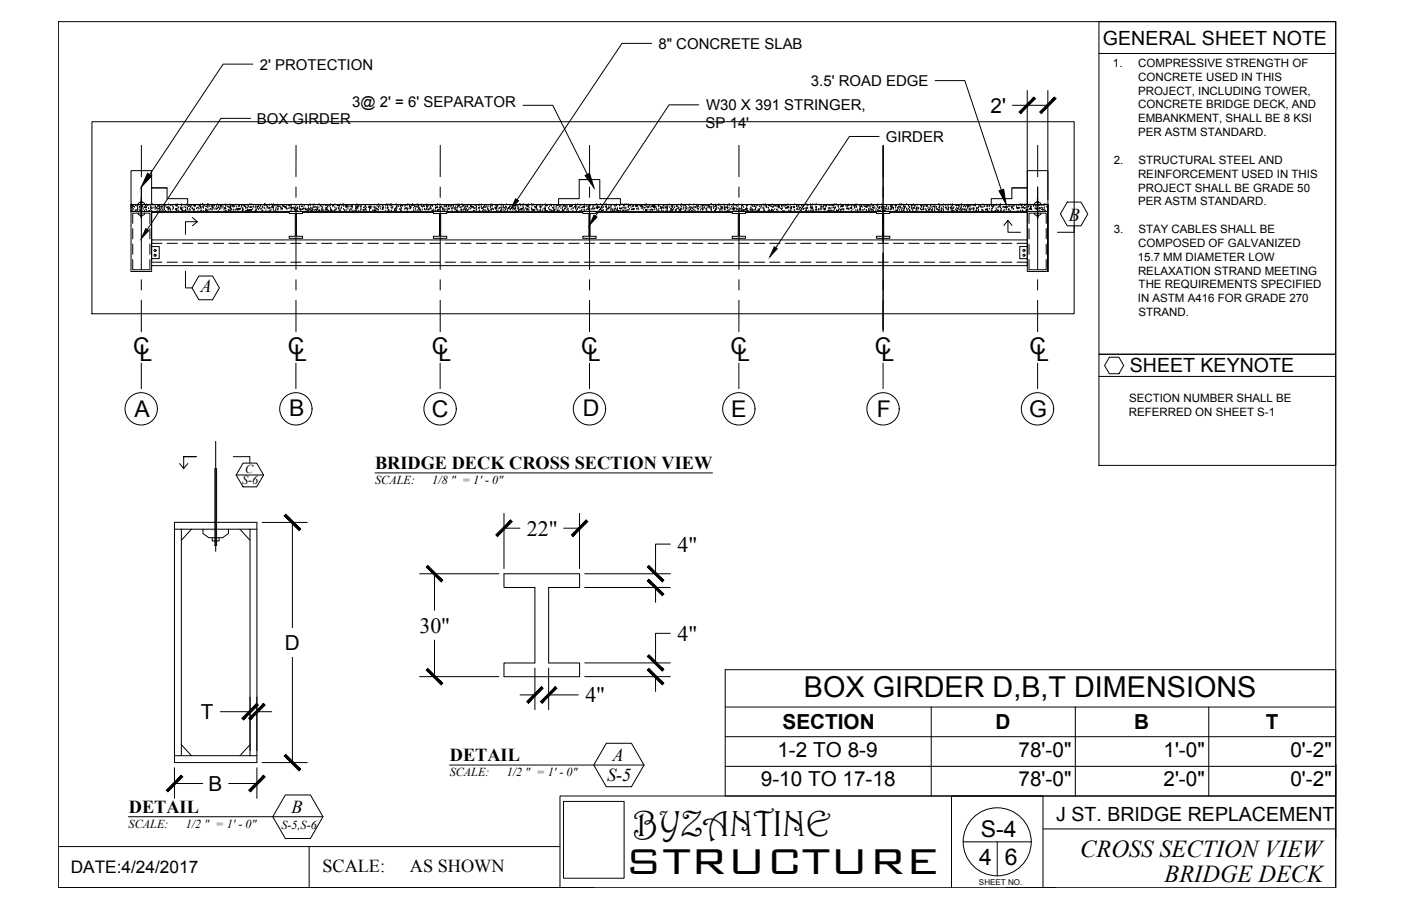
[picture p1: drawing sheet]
<svg xmlns="http://www.w3.org/2000/svg" width="432mm" height="279mm" viewBox="0 0 432 279" stroke-linecap="round" stroke-linejoin="round" font-family="sans-serif">
<defs><g id="words">
<text font-size="14.8" x="192.7" y="269.5">STRUCTURE</text>
<text font-size="11.1" x="195.3" y="257.7">BYZANTINE</text>
<text font-size="8.9" x="247.8" y="214.9">BOX GIRDER D,B,T DIMENSIONS</text>
<g font-size="7.5">
<text x="332.9" y="264.4">CROSS SECTION VIEW</text>
<text x="358.9" y="272.1">BRIDGE DECK</text>
</g>
<g font-size="7.1">
<text x="41" y="109.2">C</text>
<text x="43" y="111.2">L</text>
<text x="88.7" y="109.2">C</text>
<text x="90.7" y="111.2">L</text>
<text x="133.1" y="109.2">C</text>
<text x="135.2" y="111.2">L</text>
<text x="179.1" y="109.2">C</text>
<text x="181.2" y="111.2">L</text>
<text x="225.2" y="109.2">C</text>
<text x="227.2" y="111.2">L</text>
<text x="269.6" y="109.2">C</text>
<text x="271.7" y="111.2">L</text>
<text x="317.3" y="109.2">C</text>
<text x="319.3" y="111.2">L</text>
<text x="41.4" y="128.5">A</text>
<text x="89.1" y="128.4">B</text>
<text x="133.1" y="128.6">C</text>
<text x="179.6" y="128.3">D</text>
<text x="225.3" y="128.6">E</text>
<text x="270.3" y="128.5">F</text>
<text x="317.2" y="128.6">G</text>
<text x="302.3" y="258">S-4</text>
<text x="301.8" y="266.6">4</text>
<text x="309.7" y="266.6">6</text>
</g>
<g font-size="6.8">
<text x="162.4" y="165.2">22&quot;</text>
<text x="208.8" y="170.1">4&quot;</text>
<text x="129.3" y="195.1">30&quot;</text>
<text x="208.8" y="197.6">4&quot;</text>
<text x="180.4" y="216.6">4&quot;</text>
</g>
<g font-size="6.4">
<text x="305.3" y="34.8">2'</text>
<text x="87.7" y="200.4">D</text>
<text x="61.9" y="221.8">T</text>
<text x="241.2" y="224.9">SECTION</text>
<text x="306.8" y="224.9">D</text>
<text x="349.6" y="224.9">B</text>
<text x="390.2" y="224.9">T</text>
<text x="239.6" y="233.4">1-2 TO 8-9</text>
<text x="313.9" y="233.3">78'-0&quot;</text>
<text x="358.6" y="233.3">1'-0&quot;</text>
<text x="397.7" y="233.3">0'-2&quot;</text>
<text x="64.3" y="243.9">B</text>
<text x="234.5" y="242.5">9-10 TO 17-18</text>
<text x="313.9" y="242.5">78'-0&quot;</text>
<text x="358.6" y="242.5">2'-0&quot;</text>
<text x="397.7" y="242.5">0'-2&quot;</text>
</g>
<g font-size="6">
<text x="340" y="14">GENERAL SHEET NOTE</text>
<text x="348.2" y="114.8">SHEET KEYNOTE</text>
<text x="325.5" y="253.3">J ST. BRIDGE REPLACEMENT</text>
</g>
<g font-size="5.6">
<text x="329.4" y="68.1">B</text>
<text x="61.8" y="90">A</text>
<text x="115.6" y="144.6">BRIDGE DECK CROSS SECTION VIEW</text>
<text x="138.6" y="234.7">DETAIL</text>
<text x="188.8" y="234.6">A</text>
<text x="187.1" y="241">S-5</text>
<text x="39.7" y="250.7">DETAIL</text>
<text x="89.9" y="250.6">B</text>
<text x="99.3" y="268.9">SCALE:</text>
<text x="126.3" y="268.9">AS SHOWN</text>
</g>
<text font-size="5.3" x="21.8" y="269.4">DATE:4/24/2017</text>
<g font-size="4.6">
<text x="202.9" y="15.1">8&quot; CONCRETE SLAB</text>
<text x="80.1" y="21.4">2' PROTECTION</text>
<text x="249.9" y="26.5">3.5' ROAD EDGE</text>
<text x="108.6" y="33.1">3@ 2' = 6' SEPARATOR</text>
<text x="217.6" y="34">W30 X 391 STRINGER,</text>
<text x="79.2" y="38.2">BOX GIRDER</text>
<text x="217.5" y="39.6">SP 14'</text>
<text x="273" y="43.8">GIRDER</text>
</g>
<g font-size="3.8">
<text x="74.6" y="149.3">S-6</text>
<text x="75.5" y="145.8">C</text>
<text x="115.6" y="149.4">SCALE:</text>
<text x="133.2" y="149.4">1/8 &quot; = 1' - 0&quot;</text>
<text x="138.6" y="239.4">SCALE:</text>
<text x="156.2" y="239.4">1/2 &quot; = 1' - 0&quot;</text>
<text x="39.6" y="255.4">SCALE:</text>
<text x="57.2" y="255.4">1/2 &quot; = 1' - 0&quot;</text>
<text x="86.7" y="255.5">S-5,S-6</text>
</g>
<g font-size="3.5">
<text x="343" y="20.6">1.</text>
<text x="350.8" y="20.6">COMPRESSIVE STRENGTH OF</text>
<text x="350.7" y="29.2">PROJECT, INCLUDING TOWER,</text>
<text x="350.8" y="24.9">CONCRETE USED IN THIS</text>
<text x="350.8" y="33.4">CONCRETE BRIDGE DECK, AND</text>
<text x="350.7" y="37.7">EMBANKMENT, SHALL BE 8 KSI</text>
<text x="350.7" y="42">PER ASTM STANDARD.</text>
<text x="343.3" y="50.5">2.</text>
<text x="350.9" y="50.5">STRUCTURAL STEEL AND</text>
<text x="350.7" y="54.8">REINFORCEMENT USED IN THIS</text>
<text x="350.7" y="59.1">PROJECT SHALL BE GRADE 50</text>
<text x="350.7" y="63.3">PER ASTM STANDARD.</text>
<text x="343.3" y="71.8">3.</text>
<text x="350.9" y="71.8">STAY CABLES SHALL BE</text>
<text x="350.8" y="76.1">COMPOSED OF GALVANIZED</text>
<text x="350.6" y="80.4">15.7 MM DIAMETER LOW</text>
<text x="350.7" y="84.7">RELAXATION STRAND MEETING</text>
<text x="350.9" y="88.9">THE REQUIREMENTS SPECIFIED</text>
<text x="350.7" y="93.2">IN ASTM A416 FOR GRADE 270</text>
<text x="350.9" y="97.5">STRAND.</text>
<text x="348" y="124">SECTION NUMBER SHALL BE</text>
<text x="347.9" y="128.2">REFERRED ON SHEET S-1</text>
</g>
<text font-size="2.5" x="301.7" y="272.8">SHEET NO.</text>
</g></defs>
<!-- layer: 0 -->
<g fill="none" stroke="#000" stroke-width=".31">
<path d="M18 6.7h393.7v267.1h-393.7zM200.8 13.4h-9.1l-32.3 48.2M338.7 6.7h73v102.5h-73zM338.7 16.5h73M28.3 37.5h302.8v59.3h-302.8zM77.2 36.5h-9.1l-22.7 34.3M215.4 32.3h-9.2l-22.7 34.4M312 32.5h11M316.6 27.9v55.8h6.4M323 27.9v33.6M43.6 57.6v25.5M43.6 44.8v9.7"/>
<path d="M43.6 57.7v3.2M51.5 57.9h-4.8v-5.3h-6.3v10.5M91.2 57.7v3.2M91.2 44.8v9.7M135.7 57.7v3.2M135.7 44.8v9.7M178.5 55.4h3.2M181.7 44.8v9.7M181.7 57.7v3.2M227.7 44.8v9.7M227.7 57.7v3.2M270.9 42.1h-9.1l-22.7 34.3"/>
<path d="M272.2 44.8v23.9M272.2 44.8v9.7M272.2 57.7v3.2M311.9 57.9h4.7v-5.3h6.4v10.5M319.8 57.6v9.8M319.8 44.8v9.7M319.8 57.7v3.2M40.4 63.1v2.1h282.6v-2.1M40.4 65.2h6.3v.3h42.4M40.4 63.1h282.6M40.5 64.1h.1M40.5 65.2h.1"/>
<path d="M40.5 63.1h.1M40.6 63.7l.2-.1zM40.8 65h.1M40.8 63.6h.1M40.9 64.3h.1M40.9 68.9v-3.2h5.3v3.2M40.9 70.5v3.2M40.9 75.3v3.1M41.1 64.6h.1M41.1 63.7h.1M41.2 63.5l-.1 .2zM41.5 64h.1"/>
<path d="M41.7 65h.1M41.8 63.4h.1M41.9 65.2h.1M42.2 64.7h.1zM42.2 63.6h.1M42.4 64h.1M42.5 64.4h.1M42.5 64.8h.1M42.5 63.5h.1M42.6 65.7a.99 .99 0 0 0 1.5 .7l.4-.3v-.4M42.6 63.1a.99 .99 0 0 1 1.5-.7l.4 .3v.4M43.1 63.7l-.2 .2z"/>
<path d="M43.1 64.7h.1M43.1 65h.1M43.2 63.7h.1M43.3 66.4v.2h.5v-.2M43.3 62.4v-.2h.5v.2M43.3 63.1h.1M43.4 64.9h.1M43.5 61l.1 6zM43.5 66.6h.1M43.6 63.7h.1M43.7 65.1h.1M43.8 64.2h.1"/>
<path d="M43.8 63.4h.1M43.8 63.7h.1M44 63.7h.1M44.1 64.6h.1M44.4 63.9l.1-.1zM44.5 65.1h.1M44.8 63.5h.1M45 64.7h.1M45 63.9l-.2 .1zM45 63.7h.1M45.1 64.9h.1M45.2 64.1h.1"/>
<path d="M45.2 63.2h.1M45.5 63.5h.1M45.8 63.1h.1M45.8 64.3h.1M45.9 65.2h.1M45.9 64.9h.2zM46.2 70.5v3.2M46.2 75.3v3.1M46.5 64.2h.1M46.5 63.8h.1M46.5 64.7h.1M46.5 63.3h.1"/>
<path d="M46.5 64.4h.1M46.5 63.9h.1M46.7 63.1h.1M46.7 76h2.4v3.8h-2.4M46.7 63.1v-5.2h4.8v3.4h6.3v1.9l.1-.1M46.8 65.2h.1M46.9 64l-.1 .2zM47 63.2h.1M47.2 63.2h.1M47.4 64.1h.1M47.8 64.6h.1M47.9 63.7h.1"/>
<path d="M47.9 63.9h.1M48 64.1h.1M48.2 64.1l.2-.1zM48.4 64.9h.1M48.7 63.4l.1 .2h-.3zM48.8 64.2l-.2 .2zM49.1 64.9h.1M49.1 63.9h.1M49.2 64.4h.1M49.2 63.5h.1M49.3 63.9h.1M49.6 63.9h.1"/>
<path d="M49.8 65.1h.1zM49.8 63.8h.1M49.9 75h-3.2v-1v6.3M50.1 64.7h.1M50.4 63.2l.2-.1zM50.5 65.1h.1M50.6 64.2h.1M50.6 63.3h.1M50.7 64.4l-.2 .1zM50.7 64h.1M50.8 63.7h.1M51 65.2h.1"/>
<path d="M51.1 63.6h.1M51.5 75h3.2M51.6 63.8v.3l-.3-.1zM51.8 64.5h.1M51.9 64.9h.1M51.9 64h.1M51.9 63.1h.1M52 64.3l.2-.1zM52.1 64h.1M52.4 64.4h.1M52.5 63.5h.1M52.6 64.9h.1"/>
<path d="M52.6 64.5l-.2 .2zM52.7 63.3h.1M53.1 63.4h.1M53.2 64.7h.1M53.3 63.8h.1M53.4 64.3h.1M53.5 64.1h.1M54.1 63.3h.1M54.1 64.7h.1M54.2 63.4h.2zM54.4 64.2v.3h-.2zM54.4 65.1h.1"/>
<path d="M54.5 64.7l-.2 .2zM54.6 64.5h.1M54.6 63.1h.1M54.6 63.6h.1M54.9 64.2h.1M55.1 65h.1M55.1 64.1h.1M55.7 64.4h.1M55.8 64h.1M55.8 64.5l.2-.1zM55.9 64.4h.1M56 63.5h.1"/>
<path d="M56 63.2h.1M56.1 64.9h.1M56.3 75h3.1M56.3 65h.1M56.3 64.2h.1M56.4 64.9l-.2 .1zM56.8 63.8h.1M57 64.9l.2-.2v.2zM57.2 64.1h.1M57.3 65h.1M57.3 64.1h.1M57.3 63.3h.1"/>
<path d="M57.4 63.2h.1M57.7 64.7h.1M57.8 64.3h.1M57.8 64.7h.1M58 63.6h.2zM58.1 65.2l.2-.2v.2M58.1 65.2h.1M58.4 64.6h.1M58.4 63.6h.1M58.6 64.8h.1M58.7 64h.1M58.7 63.8h.1"/>
<path d="M58.8 63.3h.1M59.1 63.5h.1M59.2 64.3h.1M59.3 67.1l1.5 1.3h-3.6v3.8M59.4 64.4h.1M59.4 64.5h.1M59.6 64.7l.2-.1zM59.8 63.2l-.1 .2zM60 64.7h.1M60 65.2h.1M60 63.8h.1M60.1 63.4h.1"/>
<path d="M60.2 63.3h.1M60.3 63.6h.1M60.6 64.4h.1M60.8 68.4l-1.5 1.2M60.9 64.2h.1M61 75h3.2M61 65.2h.1M61.1 64.2h.1M61.3 64.5h.1M61.4 63.6h.1M61.7 63.4h.1M61.7 63.4l-.1 .1z"/>
<path d="M61.7 64.1h.1M61.8 63.2h.1M61.8 63.8h.2zM61.8 63.3h.1M61.9 65.1h.1M62 64.5h.1M62 65.1h.1M62.4 63.1h.1M62.5 63.9h.1M62.5 63.1h.1M62.7 65.2h.1M62.7 64.3h.1"/>
<path d="M62.7 63.4h.1M62.7 64h.1M63.1 63.5h.1M63.4 64.5h.1M63.4 64.9l.2-.1zM63.5 64.8h.1M63.6 63.5l-.1 .2zM63.7 64.8h.1M63.9 63.2h.1M64 65h.1M64 63.6h.1M64 64.1h.1"/>
<path d="M64.1 63.2h.1M64.1 63.1h.1M64.4 64.8h.1M64.4 63.8h.1M64.5 63.5h.1M64.8 64.6h.1M65 64.6h.1M65.1 63.7h.1M65.2 63.1l.2 .1M65.3 63.2h.1M65.3 63.1l.1 .1M65.4 64.8h.1"/>
<path d="M65.4 64.6h.1M65.4 63.9h.1M65.5 63.7l-.1 .2zM65.5 63.4h.1M65.6 64.1l.2-.1zM65.8 75h3.2M65.9 63.6h.1M66.1 63.6h.1M66.2 64.6h.1M66.6 64.3h.1M66.7 64.6h.1M66.8 63.3h.1"/>
<path d="M66.8 63.7h.1M67 64.4h.1M67.1 63.1h.1M67.3 65.2h.1M67.3 63.7h.1M67.4 63.9l-.1 .1zM67.6 64.7h.1M67.7 64.3h.1M67.7 63.4h.1M67.8 63.2l.2-.1zM68.1 64.4h.1M68.1 63.6h.1"/>
<path d="M68.1 64h.1M68.1 63.4l.1 .3-.3-.1zM68.2 63.4h.1M68.4 63.3h.1M68.7 64.2h.1M68.7 63.7h.1M69 64.8h.1M69.3 64l-.2 .2zM69.4 63.1h.1M69.4 65.1h.1M69.4 64.3l.2-.1zM69.4 64.2h.1"/>
<path d="M69.5 63.4h.1M69.6 63.4h.1M69.6 63.8h.1M69.7 65h.1M70.1 63.8h.1M70.4 64.9h.1M70.4 64h.1M70.5 64.8h.1M70.5 75h3.2M70.8 64.9h.1M70.8 64.1h.1M70.8 63.2h.1"/>
<path d="M71 63.9v.2h-.2zM71 63.5h.1M71 63.9h.1M71.1 65.1h.1M71.2 63.5h.1M71.2 64.2l-.2 .2zM71.3 64.8h.1M71.5 63.8h.1M71.6 63.4h.2zM71.9 64.9h.1M72 63.7h.1M72.1 64.8h.1"/>
<path d="M72.1 63.9h.1M72.4 63.5h.1M72.6 64.8h.1M72.7 63.2h.1M73 63.9h.1M73 64.6h.1M73.1 64.4l-.1 .1zM73.2 64.5l.2-.1zM73.3 64.9h.1M73.5 64.6h.1M73.5 63.7h.1M73.7 64.5h.1"/>
<path d="M73.7 63.5h.1M73.8 63.6h.1M73.8 64.3v.2h-.2zM74.2 64.5h.1M74.4 63.4h.1M74.4 64h.1M74.7 64.4h.1M74.7 65h.1M74.8 65.1h.1M74.8 64.4h.1M74.9 63.5h.1M75 64.5l-.2 .2z"/>
<path d="M75.2 63.7h.1M75.3 75h3.2M75.4 63.3h.1M75.4 63.6h.2zM75.7 65.2h.1M75.7 64.3h.1M75.8 64h.1M76.1 65.1h.1M76.2 65.1h.1M76.2 64.2h.1M76.2 63.3h.1M76.3 65.1h.1"/>
<path d="M76.3 64.9h.1M76.4 64.1h.1M76.4 64.9l.2-.2v.3zM76.6 63.7h.1M76.9 64.7l-.2 .2zM77 64h.1M77 64.7l.2-.1zM77.1 63.1h.1M77.2 64.1h.1M77.3 64h.1M77.3 64.9h.1M77.5 64.9h.1"/>
<path d="M77.5 65.1h.1M77.5 64h.1M77.6 63.1h.1M77.9 64.6h.1M78 63.9h.1M78.1 63.8h.1M78.6 64.1h.1M78.8 64.9l-.2 .1zM78.8 63.8h.1M78.9 64.7h.1M78.9 63.8h.1M78.9 65.2h.1"/>
<path d="M79 64.7h.1M79.2 63.8h.2zM79.4 64.3h.1M79.5 63.8h.1M79.5 65.2h-.1M79.7 64.7h.1M79.7 63.7h.1M80 64.2h.1M80.1 75h3.1M80.2 64.5h.1M80.2 63.7h.1M80.3 63.1l-.1 .1z"/>
<path d="M80.3 63.5h.1M80.4 63.6h.1M80.6 65.2h.1M80.7 64.5h.1M80.8 64.9l.2-.1zM80.9 63.9h.1M81 64.1h.1M81.4 63.5h.1M81.4 64.2h.1M81.6 63.1h.1M81.6 64.4h.1M81.6 63.5h.1"/>
<path d="M81.9 63.2h.1M82 65h.1M82.2 63.2l-.1 .2zM82.3 64h.1M82.3 64.3h.1M82.5 63.8h.1M82.8 64.3h.1M82.9 65h.1M82.9 64.2h.1M83 63.3h.1M83 64.2h.1M83.1 64.1l.1-.1z"/>
<path d="M83.3 65.1h.1M83.5 64.7h.1M83.7 63.2h.1M83.7 64h.1M84 64.1h.1M84 63.5h.1M84.1 63.4l-.1 .1zM84.3 64.9h.1M84.3 64.4h.1M84.3 64h.1M84.3 63.1h.1M84.6 65.1h.2z"/>
<path d="M84.7 63.1l-.2 .2h.3l-.1-.2M84.8 75h3.2M85 64.9h.1M85.1 64.5h.1M85.1 64.1h.1M85.3 63.2l.1-.1zM85.6 63.3h.1M85.6 64.7h.1M85.6 64.8h.1M85.7 63.8h.1M85.7 64.4h.1M86 63.5l-.1 .2z"/>
<path d="M86.3 63.8h.1M86.5 64.1h.1M86.6 64.2h.1M86.6 64.7h.1M86.8 64.3l.2-.1zM87 64.5h.1M87 63.6h.1M87.1 64.5h.1M87.3 63.6h.1M87.3 63.7l.3-.2v.2zM87.9 63.7l-.1 .2zM87.9 64.2h.1"/>
<path d="M88.2 63.9h.1M88.3 64.5h.1M88.3 64.3h.1M88.3 63.4h.1M88.5 64.5h.1M89 64.4h.1M89 63.4h.1M89.1 63.4l.2-.1zM89.1 65.2h4.2v.6h-1.9v7.1h1.9v.6h-4.2v-.6h1.9v-7.1h-1.9zM89.4 64.2h.1M89.6 75h3.2M89.7 65h.1"/>
<path d="M89.7 63.3h.1M89.7 64.1h.1M89.7 63.7h.1M89.7 63.2h.1M89.8 63.9l-.1 .1zM89.9 64.6h.1M90 64.2h.1M90.2 64.1l.2-.2v.3zM90.6 64.5l.2-.1zM90.7 63.2h.1M90.8 64.3h.1M90.9 65.1h.1"/>
<path d="M91 64.8h.1M91.1 63.9h.1M91.1 65h.1M91.2 64v19.1M91.2 63.4h.1M91.3 64.7h.1M91.6 65h.1M91.6 64h.1M91.7 64.1l-.1 .1zM92.2 64.4h.1M92.3 63.9h.1M92.4 64.7h.1"/>
<path d="M92.4 63.8h.1M92.6 64.8h.1M92.7 64.7h.1M92.8 63.1h.1M92.9 63.6l.2-.1zM93.2 64.4v.2h-.2zM93.3 65.5h40.3M93.3 63.8h.1M93.6 64.4h.1M93.6 64.2l-.1 .2zM93.7 64.4h.1M93.8 63.6h.1"/>
<path d="M94.1 64.8h.1M94.2 64.5h.1M94.3 64.6h.1M94.4 75h3.1M94.5 64.7l.1-.1zM94.8 65h.1M94.9 64.5h.1M95 63.6h.1M95 64.5h.1M95.1 65.1h.1M95.1 64.3h.1M95.1 63.4h.1"/>
<path d="M95.5 64.4l-.2 .1zM95.5 63.1h.1M95.6 64.8h.1M95.6 63.5h.1M95.8 64.2h.1M95.9 64.4h.1M96 64.8l.1 .2h-.3zM96.4 65h.1M96.4 64.8h.1M96.4 64.5h.1M96.4 64.1h.1M96.4 63.2h.1"/>
<path d="M96.6 63.4h.1M96.7 63.8h.2zM96.9 63.2h.1M97 64.9h.1M97.3 63.9h.1M97.4 64.5l-.1 .2zM97.6 65.1h.1M97.6 64.2h.1M97.8 64.8h.1M97.8 63.9h.1M97.8 64.6h.1M97.9 64.5h.1"/>
<path d="M98.2 64.9l.2-.1zM98.3 64.1h.1M98.3 63.1h.1M98.3 63.3h.1M98.4 65h.1M98.6 65h.1M98.8 63.7h.1M99.1 75h3.2M99.1 64.6h.1M99.2 63.7h.1M99.2 64.7h.1M99.3 64h.1"/>
<path d="M99.3 64.7l-.1 .2zM99.5 64.2h.1M99.8 63.3h.1M99.8 65h.1M100.3 64.8h.1M100.4 63.4h.1M100.5 64.4h.1M100.5 64.1l.2-.1zM100.5 63.5h.1M100.5 65.2h.1M100.6 64.7h.1M100.9 64.7h.1"/>
<path d="M101 63.7h.1M101 64h.1M101.2 63.4h.1M101.2 64.9l-.2 .1zM101.2 65.1h.1M101.6 63.7h.1M101.8 65.1h.1M101.8 64.2h.1M101.9 63.3h.1M101.9 64.6h.1M101.9 63.1h.1M102 64.9h.1"/>
<path d="M102.1 64.8h.1M102.1 65.1h.1zM102.6 63.4h.1M102.6 63.7h.1M102.6 65.1h.1M102.6 63.5h.1M102.7 63.1l-.1 .1zM102.7 63.2l.2-.1zM102.9 65.2h.2M102.9 65.2h.1M103.2 64.9h.1M103.2 64h.1"/>
<path d="M103.2 63.1h.1M103.5 64.8h.1M103.6 64.7h.1M103.6 64.4h.1M103.9 75h3.2M103.9 63.3l.3-.2v.2zM104 63.5h.1M104.1 63.4h.1M104.3 64.3h.1M104.3 63.3h.1M104.3 64.3l.2-.1zM104.5 64.7h.1"/>
<path d="M104.5 63.9h.1M104.6 65.2h.1M104.6 63.2l-.1 .2zM104.9 64.9h.1M105 63.2h.1M105.1 64.4h.1M105.3 64.1h.1M105.4 63.5h.1M105.7 63.2h.1M105.9 64.5h.1M105.9 63.7h.1M106 63.1h.1"/>
<path d="M106.2 64.9h.1M106.5 63.4l-.1 .1zM106.5 63.4l.2-.1zM106.7 64.1h.1M106.8 63.7l.2-.2v.3zM106.8 63.6h.1M106.9 64.9h.1M106.9 63.9h.1M107.2 64.4h.1M107.3 63.5h.1M107.6 63.8h.1M107.7 65h.1"/>
<path d="M107.9 64.7h.1M108.1 64.5l.2-.1zM108.2 63.8h.1M108.2 63.7h.1M108.4 63.5l-.1 .2zM108.5 65.1h.1M108.6 64.2h.1M108.6 63.3h.1M108.6 63.7h.1M108.6 75h3.2M109.1 65.1h.1M109.6 64.5h.1"/>
<path d="M109.6 63.7h.1M109.6 65.2h.1M109.7 63.6h.1M109.8 64v.2h-.2zM109.9 64.9h.1M110 64h.1M110 63.1h.1M110.2 64.4h.1M110.3 63.5h.1M110.3 63.7l-.1 .2zM110.3 63.6l.2-.1zM110.5 65.1h.1"/>
<path d="M110.9 63.4h.1M111.1 63.8h.1M111.2 64.9h.1M111.2 64.3h.1M111.3 64.7h.1M111.3 63.3h.1M111.3 63.8h.1M111.9 64.7l.2-.1zM111.9 63.3h.1M112.2 63.9l-.1 .1zM112.2 65.1h.1M112.5 63.8h.1"/>
<path d="M112.6 64.5h.1M112.6 64.4l.1 .3-.3-.1zM112.6 63.6h.1M112.7 64.6h.1M112.9 65h.1M112.9 64.1h.1M113.4 75h3.2M113.6 64h.1M113.9 64.9h.1M113.9 63.9h.1M114 64.3h.1M114 63.4h.1"/>
<path d="M114.1 64.1l-.1 .1zM114.1 63.8h.2zM114.3 64.4h.1M114.6 63.8h.1M114.9 64.9h.1M115.3 64h.1M115.3 65h.1M115.4 64.1h.1M115.4 63.3h.1M115.5 64.8v.3h-.3zM115.5 64.7h.1M115.7 64.9l.2-.1z"/>
<path d="M115.8 64.1h.1M116 64.2l-.1 .2zM116.2 64.6h.1M116.2 63.6h.1M116.5 64.7h.1M116.6 64.8h.1M116.7 64h.1M116.7 63.1h.1M116.9 63.5h.1M117.2 64.5h.1M117.4 63.8h.1M117.9 64.4l-.1 .1z"/>
<path d="M117.9 63.4h.1M117.9 64h.2zM118 64.4h.1M118 64.7h.1M118.1 63.8h.1M118.1 64.1h.1M118.2 75h3.1M118.8 65.2h.1M118.9 64.2h.1M118.9 63.6h.1M119.2 63.1h.1M119.4 64.5h.1"/>
<path d="M119.4 63.6h.1M119.5 64.2h.1M119.5 64.1h.1M119.6 63.2h.1M119.6 65.2l.1-.2-.1 .2M119.8 64.5l-.1 .2zM119.9 65.1h.1M120.1 63.2l.2-.1zM120.2 63.1h.1M120.4 63.3h.1M120.5 64h.1M120.5 65.1h.1"/>
<path d="M120.6 63.1h.1M120.7 65.2h.1M120.7 64.3h.1M120.7 63.4h.1M120.9 64.2h.1M121.1 63.9h.1M121.5 64.8h.1M121.7 64.7l-.1 .2zM121.7 64.3l.2-.1zM122 63.2h.1M122.1 65h.1M122.1 64.1h.1"/>
<path d="M122.1 64.8h.1M122.1 63.2h.1M122.2 64.8h.1M122.2 63.8h.1M122.4 64.3h.1M122.6 63.6h.1M122.9 63.7h.1M123 75h3.1M123.2 64.6h.1M123.4 64.8h.1M123.4 63.3h.1M123.5 63.9h.1"/>
<path d="M123.6 63.1v.3h-.2zM123.6 64.9l-.1 .1zM123.6 64.5h.1M123.8 64.3h.1M123.9 63.6h.1M123.9 63.4l.2-.1zM124.2 63.4h.1M124.7 64.6h.1M124.8 63.7h.1M124.9 64.4h.1M124.9 63.3h.1M125.1 63.1l-.1 .1 .1-.1"/>
<path d="M125.2 64.4h.1M125.2 64.3h.1M125.4 65.2h.1M125.5 64.3h.1M125.5 64.5l.2-.1zM125.6 63.4h.1M125.7 63.1h.1M126.1 64.4h.1M126.2 63.5h.1M126.2 63.8l.2-.2v.2zM126.2 63.3h.1M126.3 63.4h.1"/>
<path d="M126.5 64.2h.1M126.6 64.4h.1M126.7 64h.1M127 63.2l-.1 .2zM127.1 63.1h.1M127.2 63.1h.1M127.5 65.1h.1M127.5 64.2h.1M127.5 65h.1M127.5 63.4h.1M127.7 63.5h.1M127.7 75h3.2"/>
<path d="M127.7 63.6l.2-.1zM128 64.5h.1M128.2 64.9h.1M128.2 64h.1M128.3 63.8h.1M128.5 63.2h.1M128.8 64.9h.1M128.8 64.1h.1M128.9 63.2h.1M128.9 63.9h.1M128.9 63.4l-.1 .1zM129.1 63.5h.1"/>
<path d="M129.2 64.8h.1M129.2 64l.1 .3-.3-.1zM129.3 64.7l.2-.1zM129.4 64.6h.1M129.7 65.1h.1M129.8 63.5h.1M129.9 63.7h.1M129.9 63.2h.1M130.2 64.7h.1M130.2 63.9h.1M130.5 63.6h.1M130.8 63.5l-.1 .2z"/>
<path d="M130.8 64.6h.1M131.2 64.8h.1M131.4 63.3h.1M131.5 64.5h.1M131.5 64.6h.1M131.5 63.5h.1M131.5 63.8h.2zM131.6 63.7h.1M131.9 63.6h.1M132.1 64.4v.3h-.3zM132.2 63.4h.1M132.2 64.7h.1"/>
<path d="M132.5 75h3.2M132.5 64.4h.1M132.7 63.7l-.1 .2zM132.8 63.3h.1M132.8 64.5h.1M132.9 64.4h.1M132.9 63.5h.1M133.1 64.9l.2-.1zM133.2 63.3h.1M133.3 63.7h.1M133.4 65.1h.1M133.5 65.2h.1"/>
<path d="M133.6 65.2h4.1v.6h-1.9v7.1h1.9v.6h-4.1v-.6h1.9v-7.1h-1.9zM133.7 64.7h.1M134.1 65.1h.1M134.2 64.1h.1M134.2 63.4h.1M134.2 65.1h.1M134.2 64.2h.1M134.3 63.3h.1M134.3 64.3h.1M134.6 63.9l-.1 .1zM134.7 65.1l.2-.2v.2zM134.7 63.8h.1"/>
<path d="M134.8 64h.1M134.9 63.1h.1M135 64.9h.1M135.1 64.8h.1M135.1 64.9h.1M135.4 64h.1zM135.6 64.9h.1M135.6 64h.1M135.6 63.5h.1M135.6 63.1h.1M135.7 64v19.1M135.8 63.9h.1"/>
<path d="M135.9 64h.1M136.2 63.8h.1M136.5 64.9h.1M136.5 64.6h.1M136.5 64.1l-.1 .1zM136.8 64.7h.1M136.9 64.7h.1M136.9 63.8h.1M136.9 65.1l.2-.1zM137 63.5h.1M137.2 75h3.2M137.4 63.7h.1"/>
<path d="M137.5 64.7h.1M137.5 63.7h.1M137.6 63.9h.1M137.6 63.2l.1-.1zM137.7 65.5h41.9M137.9 64.9h.1M138 64.3h.1M138.2 63.6h.1M138.3 64.5h.1M138.3 63.6h.1M138.4 64.2l-.1 .2zM138.4 63.6h.1"/>
<path d="M138.5 64.5h.1M139 63.5h.1M139 63.9h.1M139.1 64.2h.2zM139.2 63.5h.1M139.3 65h.1M139.6 64.1h.1M139.6 64.3h.1M139.7 63.4h.1M139.8 63.6h.1M140.1 64.3h.1M140.3 64.4l-.1 .1z"/>
<path d="M140.4 64h.1M140.5 63.2h.1M140.6 65h.1M140.7 65.1h.1M140.8 64.2h.1M140.8 63.3h.1M140.9 65.1h.1M141 64.2h.1M141 63.3h.1M141.1 65.1h.1M141.1 63.8h.1M141.2 63.7h.1"/>
<path d="M141.4 63.4l.2-.1zM141.5 63.2h.1M141.8 64.1h.1M142 75h3.2M142.1 65.1h.1M142.1 64.7h.1M142.2 64.5l-.1 .2zM142.3 64.8h.1M142.3 64h.1M142.4 63.1h.1M142.7 63.8h.1M142.7 63.5h.1"/>
<path d="M142.8 64.9h.1M142.8 63.4l.2-.2v.2zM143 64.5l.1-.1zM143.2 64.1h.1M143.4 64.8h.1M143.5 63.9h.1M143.5 65.2h.1M143.7 64.7h.1M143.7 64.5h.1M143.7 63.8h.1M144.1 63.8h.1M144.1 64.7l-.1 .2z"/>
<path d="M144.2 63.3h.1M144.5 64.7h.1M144.6 64.2h.1M145 64.5h.1M145 63.6h.1M145.2 63.6h.1M145.2 63.6l.2-.1zM145.2 64.2h.1M145.5 63.9h.1M145.8 63.6l.1 .3-.3-.1zM146 64.9l-.1 .1zM146 64.2h.1"/>
<path d="M146.1 64.5h.1M146.3 65.2h.1M146.4 64.3h.1M146.4 63.4h.1M146.8 63.9h.1M146.8 64.7l.1-.1zM146.8 75h3.1M146.8 64.4h.1M146.8 63.4h.1M146.9 63.9h.1M147.4 64.3h.1M147.5 63.3h.1"/>
<path d="M147.5 63.1l-.1 .1 .1-.1M147.7 65h.1M147.7 64.1h.1M147.8 65.2h.1M147.8 63.2h.1M147.8 64.2h.1M148.3 64h.1M148.3 63.7h.1M148.4 64.3l.2-.2 .1 .2zM148.5 63.2h.1M148.8 65.1h.1M148.9 64.4h.1"/>
<path d="M149 63.8h.2zM149 64.8h.1M149.1 63.9h.1M149.4 65h.1M149.4 63.2l-.1 .2zM149.5 64h.1M149.7 64.1h.1M149.7 65h.1M149.9 63.4h.1M150.1 63.9h.1M150.3 64.4h.1M150.4 64.6h.1"/>
<path d="M150.4 64.8h.1M150.4 63.7h.1M150.6 64.9l.1-.1zM151.1 63.8h.1M151.1 64.1h.1M151.2 64.7l.3-.2v.3zM151.3 64.7h.1M151.3 63.4l-.1 .1zM151.4 63.1h.1M151.5 75h3.2M151.7 64.5h.1M151.8 64.4h.1"/>
<path d="M151.8 63.5h.1M152.1 64.6h.1M152.5 64.2h.1M152.8 64.5h.1M152.8 64h.2zM152.8 63.6h.1M152.8 64.4h.1M153.1 65.1h.1M153.1 64.5h.1M153.1 64.3h.1M153.1 63.4h.1M153.2 63.5l-.1 .2z"/>
<path d="M153.5 63.5h.1M153.5 65h.1M153.8 64.4h.1M154 64.2h.1M154.3 64.9v.3h-.2zM154.4 65.1l.2-.1zM154.4 64.2h.1M154.4 64.9h.1M154.4 63.4h.1M154.5 64.1h.1M154.5 63.2h.1M154.5 64.6h.1"/>
<path d="M155 63.2l.2-.1zM155 64.8h.1M155.1 63.7l-.1 .2zM155.4 64.3h.1M155.4 65.1h.1M155.4 64.2h.1M155.8 64.8h.1M155.8 63.9h.1M155.9 64.7h.1M156.1 64.1h.1M156.1 63.1h.1M156.3 75h3.2"/>
<path d="M156.4 65h.1M156.5 64.5h.1M156.6 64.2h.2zM156.8 64.4h.1M157 63.9l-.1 .1zM157.1 64h.1M157.2 64.6h.1M157.2 63.7h.1M157.3 64.7h.1M157.5 63.7h.1M158.1 64.8h.1M158.1 64.2h.1"/>
<path d="M158.2 64.4h.1M158.5 64.4h.1M158.6 63.5h.1M158.7 64.7h.1M158.7 64.8h.1M158.8 63.7h.1M158.8 63.4l.2-.1zM158.9 64.1l-.1 .1zM159 63.4h.1M159.1 65.2h.1M159.4 63.7h.1M159.6 64.5h.1"/>
<path d="M159.6 64h.1M159.7 64.6h.1M159.8 65.1h.1M159.9 64.2h.1M159.9 63.3h.1M160.1 63.1h.1M160.2 64.8h.1M160.4 64.5l.2-.1zM160.4 63.5h.1M160.5 63.1h.1M160.6 64.9h.1M160.8 64.2l-.1 .2z"/>
<path d="M161 64.5h.1M161.1 75h3.1M161.2 64.9h.1M161.2 63.7h.1M161.2 64h.1M161.2 63.1h.1M161.4 64.4h.1M161.5 63.2h.1M161.6 64.9h.1M162.1 64.3h.1M162.1 63.3h.1M162.2 64.6h.1"/>
<path d="M162.2 63.4l.2-.2v.3zM162.4 65.2h.1M162.4 64.6h.1M162.6 64.7h.1M162.6 63.8h.1M162.6 63.6l.2-.1zM162.7 64.4l-.1 .1zM162.7 63.4h.1M162.8 63.2h.1M162.9 63.2h.1M163 64.9h.1M163.1 64.1h.1"/>
<path d="M163.7 64.4h.1M163.8 63.1h.1M163.8 64.7h.1M163.9 64.5h.1M163.9 63.7h.1M164 65h.1M164.2 64.7l.2-.1zM164.3 63.2h.1M164.4 63.3h.1M164.4 65h.1M164.6 64.5l-.1 .2zM164.7 64.9h.1"/>
<path d="M164.7 63.9h.1M165 63.9l.2-.2 .1 .2zM165.3 64.4h.1M165.3 64.7h.1M165.3 63.5h.1M165.3 64.1h.1M165.4 63.8h.1M165.7 64.7h.1M165.8 63.4h.1M165.8 65.1h.1M165.8 75h3.2M166.4 63.7h.1"/>
<path d="M166.4 63.8l.2-.1zM166.5 64.7l-.1 .2zM166.6 65.1h.1M166.6 64.2h.1M166.7 63.3h.1M166.7 64.8h.1M166.8 63.8h.1M167.2 63.4h.1M167.2 65.1h.1M167.4 64.5h.1M167.8 64.3l.3-.2v.3zM168 64.9h.1"/>
<path d="M168 64h.1M168 64.9l.2-.1zM168 63.1h.1M168 64.4h.1M168.1 63.5h.1M168.1 64.8h.1M168.2 65.2h.1M168.4 63.6h.1M168.4 64.9l-.1 .1zM168.6 63.5h.1M168.6 65.2h.1M168.7 63.4h.1"/>
<path d="M169.1 64.3h.1M169.3 64.7h.1M169.3 63.8h.1M169.5 64.9h.1M169.7 63.3h.1M169.8 64.9h.1M169.9 63.3h.1M169.9 63.1l-.1 .1 .1-.1M170 63.5h.1M170 65.1h.1M170.2 65.2h.1M170.2 64h.2z"/>
<path d="M170.6 75h3.2M170.7 64.5h.1M170.7 65h.1M170.7 63.6h.1M170.7 64.1h.1M170.9 64.5v.3h-.2zM170.9 64.9h.1M171.3 64.6h.1M171.4 64h.1M171.4 63.6h.1M171.7 64.9h.1M171.8 65.1l.2-.1z"/>
<path d="M171.8 63.2l-.1 .2zM172 65.2h.1M172 64.3h.1M172.1 63.4h.1M172.2 63.1v-1.8h6.3v-5.9h6.4v5.9h6.3v1.8M172.3 65h.1M172.4 63.9h.1M172.4 63.2l.2-.1zM172.8 63.7h.1M172.9 64.4h.1M173.3 65h.1M173.3 64.7h.1"/>
<path d="M173.4 64.1h.1M173.4 63.3h.1M173.5 65.2l.2-.2v.2M173.5 64.9h.1M173.7 65.1h.1M173.7 63.4l-.1 .1zM174 64.6h.1M174 64.2h.2zM174 63.6h.1M174.2 63.7h.1M174.4 64.1h.1M174.7 64.8h.1"/>
<path d="M174.7 63.5h.1M174.7 63.9h.1M175 64.5h.1M175.1 64.7h.1M175.1 65.1h.1M175.3 75h3.2M175.6 63.5l-.1 .2zM175.7 63.8h.1M175.7 63.4h.1M176 63.8h.1M176.1 64.6h.1M176.1 63.7h.1"/>
<path d="M176.2 63.4l.2-.1zM176.5 65.2h.1M176.6 64.4h.1M176.7 64.2h.1M177.1 63.8h.1M177.3 64.2h.1M177.4 64.5h.1M177.4 63.2h.1M177.4 63.6h.1M177.5 63.5h.1M177.5 63.7l-.1 .2zM177.7 65.1h.1"/>
<path d="M177.8 64.5l.2-.1zM178 63.1h.1M178.2 64.1h.1M178.4 64h.1M178.5 63.9h.1M178.7 65.1h.1M178.8 64.3h.1M178.8 63.4h.1M178.9 63.1h.1M179 63.1h.1M179.1 63.3h.1M179.1 65.1h.1"/>
<path d="M179.3 64.8h.1M179.4 63.9l-.1 .1zM179.6 65.2h4.1v.6h-1.8v7.1h1.8v.6h-4.1v-.6h1.9v-7.1h-1.9zM179.7 63.9h.1M179.9 64h.1M180 64.8h.1M180 63.8h.1M180 63.6l.2-.1zM180.1 64.9h.1M180.1 75h3.2M180.1 64.1h.1M180.2 63.2h.1"/>
<path d="M180.7 63.7h.1M180.7 64.8h.1M181 64.6h.1M181.2 63.6h.1M181.3 64h.1M181.3 64.1l-.1 .1zM181.4 64.8h.1M181.5 63.9h.1M181.6 64.7l.2-.1zM181.7 63.6h.1M181.7 64v19.1M181.8 63.3l.1 .2h-.3z"/>
<path d="M182.2 64.5h.1M182.7 64.4h.1M182.7 64.1h.1M182.8 63.3h.1M182.8 64.6h.1M182.9 63.7h.1M183.2 64.2l-.1 .2zM183.3 64.3h.1M183.4 63.4h.1M183.7 65.5h42M183.8 64.3h.1M183.8 63.1h.1"/>
<path d="M183.8 63.8l.2-.1zM184 63.3h.1M184.1 64.1h.1M184.2 64.4h.1M184.2 63.5h.1M184.3 64.2h.1M184.4 63.9l.3-.2v.3zM184.9 75h3.1M185 63.1h.1M185.1 64.4l-.1 .1zM185.2 63.1h.1M185.3 65h.1"/>
<path d="M185.3 64h.1M185.4 64.9l.2-.1zM185.5 65.1h.1M185.5 64.2h.1M185.5 63.4h.1M186 64.9h.1M186 64h.1M186.6 63.2h.1M186.7 63.9h.1M186.9 64.9h.1M186.9 64h.1M186.9 63.7h.1"/>
<path d="M186.9 63.1h.1M187 64.2h.1M187 64.8h.1M187 64.6l-.1 .1zM187.5 64.2v.2h-.2zM187.7 63.8h.1M187.7 64h.1zM188 63.3h.1M188.2 64.7h.1M188.2 63.8h.1M188.3 65.1h.1M188.4 64.3h.1"/>
<path d="M188.4 63.5h.1M188.7 64.6h.1M188.9 64.7l-.1 .2zM189.2 65.1l.2-.1zM189.3 64.5h.1M189.3 63.5h.1M189.5 63.3h.1M189.5 64.6h.1M189.6 63.7h.1M189.6 75h3.2M189.8 64.4h.1M189.9 64.8h.1"/>
<path d="M189.9 63.2l.1-.1zM190 63.2h.1M190 63.4h.1M190.1 64.8l.2-.2v.2zM190.3 64.4h.1M190.8 64.9l-.1 .1zM190.9 63.4h.1M190.9 64.4h.1M191 63.5h.1M191 63.3h.1M191.2 64.4h.1M191.3 65.2h.1"/>
<path d="M191.4 64.5h.1M191.4 64.2h.2zM191.7 63.1h.1M192 65.1h.1M192 64.1h.1M192.2 65.1h.1M192.3 64.2h.1M192.3 63.4h.1M192.3 63.3h.1M192.3 63.1l-.1 .1zM192.6 65.2h.1M192.6 64.5h.1"/>
<path d="M192.6 64.1h.1M192.7 63.1h.1M192.9 64.3h.1M192.9 65h.1M193 65.2l.1-.2v.2M193.1 63.1h.1M193.6 64.9h.1M193.6 64h.1M193.6 63.1h.1M193.6 63.9h.1M193.7 63.4l.2-.1zM193.7 63.5h.1"/>
<path d="M194 64.5h.1M194.2 63.2l-.1 .2zM194.4 75h3.2M194.5 64h.1M194.5 63.2h.1M194.6 64.7h.1M195 64.7h.1M195 63.8h.1M195.1 63.6h.1M195.1 64.6h.1M195.3 64.4h.1zM195.3 64.7h.1"/>
<path d="M195.3 63.7h.1M195.4 64.6h.1M196 63.3h.1M196 63.6h.1M196 63.7h.1M196.1 63.4l-.1 .1zM196.3 64.5h.1M196.3 63.6h.1M196.5 63.6h.1M196.7 64.3h.1M196.8 64.7h.1M197 63.5h.1"/>
<path d="M197.4 63.3h.1M197.5 63.6l.2-.1zM197.6 63.5h.1M197.6 64.3h.1M197.7 63.4h.1M197.9 63.7h.1M197.9 64.3h.1M198 63.6l-.1 .1zM198.2 64h.1M198.2 63.1h.1M198.3 64.7h.1M198.4 63.1h-.2"/>
<path d="M198.6 64.2h.1M198.6 63.3h.1M198.8 63.4h.1M198.9 65.1h.1M199 65h.1M199 64.1h.1M199.1 63.3h.1M199.1 64.7l.1-.1zM199.1 63.2h.1M199.2 75h3.1M199.2 65h.1M199.3 63.2h.1"/>
<path d="M199.3 63.7h.1M199.6 64.1h.1M199.7 64.8h.1M199.7 63.8h.1M199.9 63.7l-.1 .2zM200.2 63.4h.1M200.4 64.8h.1M200.4 64h.1M200.6 64.9h.1M200.8 63.8h.1M200.8 64.7h.1M201 63.5l.2-.2 .1 .3z"/>
<path d="M201.1 64.9h.1M201.2 64.8h.1M201.3 63.9h.1M201.3 63.5h.1M201.3 63.8l.2-.1zM201.6 63.5h.1M201.7 64.7h.1M201.7 63.8h.1M201.8 63.9l-.1 .1zM201.9 63.8h.1M202.2 63.9h.1M202.3 64.7h.1"/>
<path d="M202.3 64.4h.1M202.5 64.9h.1M202.8 63.3h.1M202.9 64.9l.1-.1zM203 63.6h.1M203.1 64.5h.1M203.1 63.6h.1M203.6 63.9h.1M203.7 64.1l-.1 .1zM203.8 64.2h.1M203.9 65h.1M203.9 75h3.2"/>
<path d="M203.9 64.5h.1M204.1 63.8v.2h-.2zM204.4 65.2h.1M204.4 64.3h.1M204.4 63.4h.1M204.4 63.6h.1M204.6 64.4h.1M204.6 63.4h.1M205 64h.1M205.1 64h.2zM205.3 63.3h.1M205.3 65h.1"/>
<path d="M205.4 63.9h.1M205.6 64.2h.1M205.6 64.2l-.1 .2zM205.7 65h.1M205.8 64.1h.1M205.8 63.2h.1M205.8 63.7h.1M206.3 63.2h.1M206.4 64h.1M206.6 65.1h.1M206.7 65.1l.2-.1zM206.7 64.4l.2-.2v.3z"/>
<path d="M206.7 65.1h.1M206.9 63.7h.1M207.1 64.8h.1M207.1 63.9h.1M207.2 65h.1M207.3 64h.1M207.3 63.7h.1M207.3 63.2l.2-.1zM207.5 64.4l-.1 .1zM207.8 64.1h.1M207.9 63.9h.1M208.1 65.2h.1"/>
<path d="M208.2 64.9h.1M208.4 65h.1M208.5 64.6h.1M208.5 63.4h.1M208.5 63.7h.1M208.7 63.8h.1M208.7 75h3.2M208.9 64.2h.2zM208.9 63.8h.1M209.2 64.2h.1M209.4 64.6l-.1 .1zM209.5 64.9l.2-.2v.2z"/>
<path d="M209.8 64.4h.1M209.8 63.5h.1M209.9 64.6h.1M209.9 64.7h.1M210 63.1h.1M210.1 63.9h.1M210.6 64.5h.1M210.6 63.6h.1M210.6 64.2h.1M211.1 63.4l.2-.1zM211.1 65.1h.1M211.2 64.2h.1"/>
<path d="M211.2 63.4h.1M211.3 63.5h.1M211.3 64.7l-.1 .2zM211.4 64.4h.1M211.5 63.9h.1M211.6 64.4h.1M212.1 64.3h.1M212.1 65h.1M212.3 63.4h.1M212.4 65.2h.1M212.5 64.9h.1M212.5 64h.1"/>
<path d="M212.5 63.2h.1M212.7 64.4h.2zM212.9 64h.1M213 64.2h.1M213.2 65.2h.1M213.2 64.9l-.1 .1zM213.2 64.2h.1M213.4 75h3.2M213.5 64.3h.1M213.6 64.8h.1M213.8 64.8h.1M213.9 63.9h.1"/>
<path d="M213.9 64.1h.1M213.9 63.1h.1M214.2 65h.1M214.3 64h.1M214.5 63.9h.1M214.7 63.1l-.1 .1zM214.9 64.4h.1M214.9 64h.1M214.9 63.6l.2-.1zM215 65.2h.1M215.2 64.5h.1M215.2 64.6h.1"/>
<path d="M215.2 63.7h.1M215.7 64.1h.1M215.9 64.8h.1M216.1 63.6h.1M216.3 64.5h.1M216.5 64.7l.2-.1zM216.5 63.4l.2-.2zM216.5 64.7h.1M216.6 64.4h.1M216.6 63.8h.1M216.6 63.5h.1M216.7 64.2h.1"/>
<path d="M217.1 64.2h.1M217.2 63.7h.1M217.5 64.6h.1M217.6 63.4h.1M217.7 64.5h.1M217.7 65.1h.1M217.7 63.1h.1M217.9 65.1h.1M217.9 64.2h.1M217.9 63.3h.1M218.2 75h3.2M218.2 63.5h.1"/>
<path d="M218.2 64h.1M218.5 63.4l-.1 .1zM218.6 64.2h.1M218.7 63.8l.2-.1zM219.1 64.6h.1M219.2 63.1h.1M219.2 64.4h.1M219.2 64.9h.1M219.3 64.9h.1M219.3 64h.1M219.3 63.1h.1M219.8 63.7h.1"/>
<path d="M219.9 64.3h.1M219.9 63.3h.1M220 64.3h.1M220.2 65.2h.1M220.3 64.9l.2-.1zM220.4 63.6l-.1 .1zM220.5 64.6h.1M220.6 63.2h.1M220.6 64.7h.1M220.6 63.8h.1M220.7 63.4v.2h-.3zM220.8 64.6h.1"/>
<path d="M220.9 64.1h.1M221.3 63.4h.1M221.4 64.3h.1M221.6 63.1h.1M221.9 65h.1M221.9 64.5h.1M221.9 64.7h.1M222 63.7h.1M222.3 64.4h.1M222.3 63.7l-.1 .2zM222.5 64.9h.1M222.5 64h.2z"/>
<path d="M222.5 63.9h.1M222.8 64.4h.1M222.9 63.2h.1M223 75h3.1M223.2 63.8h.1M223.3 64l.2-.2v.3zM223.3 64.3h.1M223.3 63.4h.1M223.4 64.8h.1M223.5 64.7h.1M223.9 64.1h.1M224.1 65.1l.2-.1z"/>
<path d="M224.2 63.7h.1M224.2 64.5h.1M224.2 63.9l-.1 .2zM224.6 65h.1M224.7 64.1h.1M224.7 63.3h.1M224.7 63.1h.1M224.7 63.2l.2-.1zM224.8 64.8h.1M225.2 64.5h.1M225.4 63.8h.1M225.6 64.5h.1"/>
<path d="M225.7 65.2h4.1v.6h-1.9v7.1h1.9v.6h-4.1v-.6h1.8v-7.1h-1.8zM225.8 64.4h.1M225.9 63.5h.1M226 64.9h.1M226 64h.1M226 63.1h.1M226.1 64.5l.2-.2v.2zM226.1 63.2h.1M226.1 64.1l-.1 .1zM226.2 64.9h.1M226.3 64.2h.2zM226.5 63.4h.1"/>
<path d="M226.9 64.3h.1M226.9 65.1h.1M227 63.5h.1M227 64.6h.1M227.3 64.7h.1M227.4 63.8h.1M227.6 63.3h.1M227.6 64.9h.1M227.7 75h3.2M227.7 64v19.1M227.8 65.1h.1M227.9 64.4l.1-.2z"/>
<path d="M228.4 64.9h.1M228.4 64.7h.1M228.5 65.1h.1M228.5 64.1h.1M228.5 63.3h.1M228.6 63.4l.1-.1zM228.7 64.5h.1M228.7 63.6h.1M229 63.3h.1M229 65h.1M229.1 64.7l.1 .2h-.3zM229.2 64h.1"/>
<path d="M229.5 64.9h.1M229.8 65.5h40.3M229.9 64.7h.1M229.9 64.4l-.1 .1zM229.9 64.6h.1M230 65.2h.1M230.1 64.3h.1M230.1 63.4h.1M230.1 64.4h.2zM230.2 63.9h.1M230.4 63.4h.1M230.4 65.1h.1"/>
<path d="M230.6 65.2h.1M231.2 64.7h.1M231.3 64.8h.1M231.4 65h.1M231.4 64.1h.1M231.5 63.2h.1M231.5 64.3h.1M231.8 63.4h.1M231.8 64.6h.1M231.8 65.1h.1M231.8 64.6l-.1 .1zM231.9 63.7h.1"/>
<path d="M232 65.1l-.1 .1M232.1 64.9h.1M232.3 63.6l.2-.1zM232.5 75h3.2M232.5 63.5h.1M232.7 64.8h.1M232.8 63.9h.1M232.8 64.5h.1M233 64.1h.1M233.2 63.5h.1M233.2 65.2h.1M233.5 63.4h.1"/>
<path d="M233.6 64.9l.1-.2zM233.7 64.7h.1M233.9 64.7l.2-.1zM234.1 64.6h.1M234.1 64.9h.1M234.1 63.7h.1M234.5 64.2h.1M234.6 63.8h.1M234.6 63.5h.1M235.2 64.2h.1M235.2 63.2h.1M235.2 64.4h.1"/>
<path d="M235.5 64.4h.1M235.5 65.1h.1M235.5 63.5h.1M235.5 64.9h.1M235.6 64.9l-.1 .2zM235.9 63.1h.1M236 63.6h.1M236.1 63.5h.1M236.1 63.8l.2-.1zM236.2 64h.1M236.8 64.1h.1M236.8 65.1h.1"/>
<path d="M236.8 64.2h.1M236.8 63.4h.1M236.9 65h.1M237 63.2l.2-.1zM237.1 64.9h.1M237.3 75h3.1M237.3 63.1l-.3 .1M237.4 65.2h.1M237.4 63.7h.1M237.7 63.3h.1M237.7 64.9l.2-.1zM237.8 65.1h.1"/>
<path d="M237.8 64.8h.1M237.8 63.8h.1M238.1 64.9h.1M238.2 64.1h.1M238.2 63.2h.1M238.3 63.9h.1M238.3 65.1h.1M238.5 63.7h.1M238.8 64.6h.1M238.9 63.7h.1M239 63.2l-.1 .2zM239.3 64.8h.1"/>
<path d="M239.5 64.8h.1M239.5 63.6h.1M239.5 63.9h.1M239.7 65.1h.1M239.9 63.6h.1M239.9 63.7l.2-.3v.3zM240 64l.1-.1zM240.3 63.8h.1M240.5 64.4h.1M240.8 64.6h.1M240.9 64.5h.1M240.9 63.7h.1"/>
<path d="M241 63.4l-.2 .1zM241.1 64.3h.1M241.2 63.4h.1M241.2 65.2h.1M241.4 63.3h.1M241.5 65.1l.2-.1zM241.7 63.8h.1M241.8 63.3h.1M242 75h3.2M242.1 64.2h.1M242.2 64.4h.1M242.2 63.1h.2z"/>
<path d="M242.2 63.5h.1M242.4 64.2h.1M242.7 64.1l.2-.2v.2zM242.8 63.1h.1M242.8 63.6l-.1 .1zM243.1 63.9h.1M243.1 65h.1M243.5 65.1h.1M243.6 64.2h.1M243.6 63.3h.1M243.7 64.2l.2-.1zM243.8 64.9h.1"/>
<path d="M243.8 64h.1M243.9 64h.1M244.5 63.9h.1M244.5 64h.1M244.7 63.7l-.1 .2zM244.8 64.8h.1M244.9 64.9h.1M244.9 64h.1M245 63.1h.1M245.5 63.8h.1M245.5 63.7h.1M245.7 64.3l.1 .3-.3-.1z"/>
<path d="M245.9 64h.1M246 63.4l.2-.1zM246.2 64.7h.1M246.3 63.8h.1M246.5 64.6h.1M246.6 63.9l-.1 .2zM246.8 75h3.2M246.9 65.1h.1M247 63.5h.1M247.1 64.5h.1M247.2 63.5h.1M247.3 64.1h.1"/>
<path d="M247.6 64.4h.1zM247.6 64.5h.1M247.6 63.7h.1M247.8 63.4h.1M248.1 64.4h.1M248.3 65l.3-.2v.2zM248.5 64.8h.1M248.5 64.1l-.1 .1zM248.6 63.2h.1M248.7 64.1h.1M248.8 63.3h.1M249 64.4h.1"/>
<path d="M249 63.5h.1M249.1 65.2h.1M249.8 65.1h.1M249.8 64.1h.1M249.8 63.6l.2-.1zM249.8 63.1h.1M250 64.5h.1M250.1 64.2h.1M250.3 65.1h.1M250.3 64.2h.1M250.3 63.3h.1M250.4 64.2l-.1 .2z"/>
<path d="M250.5 64.1h.1M250.5 63.1h.1M250.6 65.1h.1M250.8 65h.1M251.2 63.2h.1M251.3 64.7l.2-.1zM251.4 65.2h.1M251.5 63.9h.1M251.5 75h3.2M251.6 64.2h.1M251.6 64.9h.1M251.7 64h.1"/>
<path d="M251.7 63.1h.1M252.2 64.8h.1M252.3 64.4l-.1 .1zM252.4 64.8h.1M252.6 63.3h.1M253 64.3h.1M253 64.7h.1M253 63.8h.1M253.1 64.7h.1M253.1 64h.1M253.1 63.7h.1M253.6 63.8l.2-.1z"/>
<path d="M253.7 64.6h.1M253.8 63.6h.1M254.1 63.3h.1M254.1 64.5h.1M254.2 64.6l-.1 .1zM254.3 64.5h.1M254.4 63.6h.1M254.4 64.4h.1M254.6 63.7h.1M254.8 63.5h.1M255.2 64.9l.1-.1zM255.3 64.3h.1"/>
<path d="M255.5 63.4h.1M255.7 65.2h.1M255.7 64.3h.1M255.7 63.4h.1M255.8 64.4h.1M256.1 64.7l-.1 .2zM256.2 63.4h.1M256.3 75h3.2M256.4 64.2h.1M256.4 63.3h.1M256.6 63.1l.1 .2h-.2zM256.7 65.1h.1"/>
<path d="M256.8 64h.1M256.9 63.4h.1M257 65h.1M257.1 64.1h.1M257.1 63.2h.1M257.2 64.5h.1M257.4 64l.2-.1zM257.4 64.1h.1M257.7 63.1h.1M257.8 65h.1M258 64.9l-.1 .2zM258.3 63.5h.1"/>
<path d="M258.4 63.8h.1M258.4 64.8h.1M258.4 64h.1M258.4 64.9h.1M258.6 64.5h.1M259 65.1l.2-.1zM259.1 64.8h.1M259.1 63.9h.1M259.2 63.2h.1M259.4 64.7h.1M259.4 63.2l.2-.1zM259.5 63.5v.2h-.2z"/>
<path d="M259.7 63.5h.1M259.8 64.6h.1M259.8 63.8h.1M259.8 63.7h.1M259.8 63.1h-.2h.2M259.8 65.2h.2M259.9 63.5h.1M260 64.6h.1M260.1 64.7h.1M260.6 63.3h.1M260.8 63.7h.1M260.9 64.4h.1"/>
<path d="M261.1 75h3.1M261.1 64.4h.1M261.1 63.6h.1M261.2 64.2l.2-.1zM261.4 64.7h.1M261.4 63.2h.1M261.5 63.2l-.2 .2zM261.7 64.5h.1M262 63.3h.1M262.3 63.9l.1 .3-.3-.1zM262.4 65.2h.1M262.4 64.4h.1"/>
<path d="M262.4 64.3h.1M262.4 63.4h.1M262.5 64.2h.1M262.5 63.4h.1M262.5 63.7h.1M262.9 64.7h.1M263.1 63.3h.1M263.3 63.4l-.1 .1zM263.4 64.2h.1M263.4 63.4h.1M263.4 63.4l.2-.1zM263.8 64.9h.1"/>
<path d="M263.8 64.1h.1M263.8 63.2h.1M263.9 63.7h.1M264 63.9h.1M264.1 63.2h.1M264.3 64.8h.1M264.4 65.1h.1M264.8 63.4h.1M265 64.4h.2zM265 65h.1M265.1 64h.1M265.1 64.8h.1"/>
<path d="M265.1 64.4l.1 .2h-.3zM265.2 63.9h.1M265.3 63.6l-.2 .1zM265.4 63.8h.1M265.5 63.6h.1M265.7 64.8h.1M265.7 64h.1M265.8 75h3.2M266 64.9h.1M266.2 63.5h.1M266.5 64.6h.1M266.5 63.7h.1"/>
<path d="M266.7 63.8h.1M266.8 63.8h.1M267 64.9h.1M267.1 64.9h.1M267.1 63.4h.1M267.2 63.7l-.2 .2zM267.2 63.6l.2-.1zM267.6 63.5h.1M267.7 64.6h.1M267.9 64.4h.1M267.9 63.5h.1M268 64.8v.3l-.2-.1z"/>
<path d="M268.2 63.9h.1M268.4 64.5h.1M268.4 63.6h.1M268.5 65h.1M268.5 64.7h.1M268.6 63.1h.1M268.8 64.6h.2zM269 63.6h.1M269 63.9l-.1 .2zM269.1 63.5h.1M269.2 65.1h.1M269.2 64.2h.1"/>
<path d="M269.2 63.3h.1M269.4 64.4h.1M269.6 64h.1M269.9 65h.1M270.1 64.4h.1M270.1 63.4h.1M270.1 65.2h4.1v.6h-1.8v7.1h1.8v.6h-4.1v-.6h1.9v-7.1h-1.9zM270.5 63.7h.1M270.5 64.9h.1M270.5 64h.1M270.6 63.2h.1M270.6 75h3.2"/>
<path d="M270.7 65h.1M270.9 64.1l-.1 .1zM271 65.2h.1M271 64h.1M271 63.8l.2-.1zM271.1 64.2h.1M271.3 65.1h.1M271.6 64.2h.1M271.7 64.1h.1M271.8 63.1h.1M271.9 63.7h.1M271.9 64.7h.1"/>
<path d="M271.9 63.8h.1M272 65h.1M272.2 71.6v3.5M272.2 77.9v24.4M272.2 64v19.1M272.2 64.7h.1M272.4 64.1h.1M272.6 64.8h.2zM272.7 64h.1M272.7 65.1h.1M272.9 64.2l-.2 .2zM273.1 63.9h.1"/>
<path d="M273.3 64.5h.1M273.3 63.7h.1M273.3 63.8h.1M273.7 64.8h.1M273.8 64.5h.1M273.8 64.1h.1M274.2 65.5h42.4M274.4 64.7h.1M274.4 63.8h.1M274.6 64.4h.1M274.6 63.5h.1M274.7 63.8h.1"/>
<path d="M274.7 63.6h.1M274.7 64.4l-.1 .1zM274.8 64l.2-.1zM275.1 63.7h.1M275.2 64.2h.1M275.3 64.2h.1M275.4 64.6h.1M275.4 75h3.1M275.9 63.3l.2-.2v.3zM275.9 65.1h.1M276 64.2h.1M276 63.3h.1"/>
<path d="M276 63.5h.1M276.1 63.9h.1M276.2 63.4h.1M276.3 65.1h.1M276.4 65.1l.2-.1zM276.6 64.6l-.1 .1zM276.7 64.3h.1M276.9 63.9h.1M277 64.4h.1M277.2 63.1h-.2h.2M277.3 64.9h.1M277.3 64h.1"/>
<path d="M277.3 63.1h.1M277.5 64h.1M277.7 64.3h.1M277.7 63.3h.1M277.8 63.1h.1M277.9 64.9h.1M278 65.2h.1M278.1 64.3h.1M278.4 63.2h.1M278.4 63.7h.1M278.5 64.7l-.1 .2zM278.6 64.7h.1"/>
<path d="M278.6 64.2l.2-.1zM278.7 63.8h.1M278.7 64.1h.1M278.9 63.5v.3h-.2zM278.9 64h.1M279.4 63.1h.1M279.4 64.6h.1M279.5 64.4h.1M279.7 65h.1M280 63.4h.1M280 64.5h.1M280 63.6h.1"/>
<path d="M280.1 75h3.2M280.3 64.9h.1M280.3 64.1h.1M280.4 63.9h.1M280.4 64.9l-.1 .2zM280.9 63.4l.1-.1zM280.9 64.4h.1M281 64.3h.1M281 63.8h.1M281.3 65.2h.1M281.3 64.8h.1M281.4 64.3h.1"/>
<path d="M281.4 63.4h.1M281.5 63.1h.1M281.5 64.2l.2-.2 .1 .2zM281.7 64.1h.1M282 63.1l-.2 .1 .2-.1M282 63.7h.1M282.2 65.2h.2M282.3 64.5h.1M282.4 64.4h.2zM282.5 64.1h.1M282.7 65h.1M282.7 64.1h.1"/>
<path d="M282.7 63.3h.1M283 64.5h.1M283.2 64.2h.1M283.7 64.4h.1M283.7 63.5h.1M283.7 64.6h.1M283.9 63.2l-.2 .2zM284 64.8h.1M284 63.8h.1M284.1 64h.1M284.3 64.6l.3-.2v.3zM284.4 63.4h.1"/>
<path d="M284.6 64.3h.1M284.6 63.6l.2-.1zM284.7 64.3h.1M284.9 75h3.2M285.1 64.6h.1M285.4 63.3h.1M285.4 64.7h.1M285.4 63.8h.1M285.5 65.1h.1M285.6 63.5h.1M285.6 65.1h.1M285.8 63.4l-.2 .1z"/>
<path d="M286 64.3h.1M286.2 64.6h.2zM286.3 65.1h.1M286.3 64.1h.1M286.5 64.7h.1M286.7 64.5h.1M286.8 63.6h.1M287 64h.1M287 64.9h.1M287.1 63.3h.1M287.3 64.9h.1M287.4 64.8v.3h-.2z"/>
<path d="M287.4 64.4h.1M287.7 63.6l-.2 .1zM288 64.8h.1M288 63.9h.1M288.1 65.2h.1M288.1 64.3h.1M288.1 63.4h.1M288.5 63.8l.1-.1zM288.6 64.6h.1M288.8 64.5h.1M289 64.7h.1M289.2 65.2h.1"/>
<path d="M289.3 63.1h.1M289.4 64.8h.1M289.4 65h.1M289.5 64.1h.1M289.5 63.2h.1M289.6 63.7l-.2 .2zM289.6 64.6h.1M289.6 75h3.2M289.7 63.7h.1M290 64.8h.2zM290.1 64.3h.1M290.2 64.5h.1"/>
<path d="M290.3 63.6h.1M290.6 64.5h.1M290.7 63.2h.1M290.8 64.8h.1M290.8 64.9h.1M290.8 63.9h.1M291.3 63.4h.1M291.5 63.9l-.2 .2zM291.6 64.6h.1M291.6 64.1h.1M292.1 64.6h.1M292.2 63.2h.1"/>
<path d="M292.2 63.7h.1M292.2 64.9h.1M292.3 64l.1-.1zM292.3 64.7h.1M292.3 64.2h.1M293 64.2h.1M293 63.2h.1M293 64.6h.1M293.2 63.8h.1M293.3 65.1h.1M293.4 64.1l-.2 .1zM293.5 64.4h.1"/>
<path d="M293.5 63.5h.1M293.6 63.3h.1M293.6 65h.1M293.7 63.1h.1M293.8 64.4h.1M293.8 65.1l.2-.1zM294 64h.1M294.4 75h3.2M294.5 64.7h.1M294.5 63.1l.1 .1zM294.7 63.5h.1M294.8 65.1h.1"/>
<path d="M294.8 64.2h.1M294.9 63.4h.1M295 64.9h.1M295 63.3h.1M295 65.1h.1M295.2 64.2l-.1 .2zM295.3 63.4l.2-.3v.3zM295.4 64.1h.1M295.6 64.8h.1M295.6 63.8h.1M295.9 64.8h.1M296.1 64.2l.1-.1z"/>
<path d="M296.2 64.9h.1M296.2 64.1h.1M296.2 63.2h.1M296.3 63.3h.1M296.3 63.7h.1M296.4 63.4h.1M296.4 65h.1M296.4 65.1h.1M296.6 64.7h.1M296.9 63.8h.1M297.2 64.4l-.2 .1zM297.3 63.6h.1"/>
<path d="M297.3 64.8h.1M297.5 64.7h.1M297.6 63.9h.1M297.8 63.5h.1M297.8 65.2h.1M297.9 65.2h.1M297.9 64.8h.1M298.1 63.8l.2-.2 .1 .2zM298.3 63.3h.2zM298.3 64.4h.1M298.5 63.6h.1M298.7 64.9h.1"/>
<path d="M298.9 64.6h.1M298.9 63.7h.1M299 64.3h.1M299 63.4h.1M299.1 64.6l-.2 .1zM299.2 75h3.1M299.2 63.5h.1M299.5 64.5h.1M299.6 63.3h.1M299.9 64.4l.2-.1zM299.9 64.2h.1M300 63.3h.1"/>
<path d="M300.1 64.9h.1M300.2 64.4h.1M300.3 63.5h.1M300.6 63.6h.1M300.6 63.1h.1M300.9 65h.1M300.9 64.7l-.1 .2zM301 64.2h.1M301.2 64v.3l-.3-.1zM301.5 65h.1M301.6 65.1h.1M301.6 64.2h.1"/>
<path d="M301.6 64.9h.1M301.6 64h.1M301.6 63.3h.1M302 63.6h.1M302.1 63.5h.2zM302.3 63.9h.1M302.6 64h.1M302.6 64.8h.1M302.8 64.9l-.1 .2zM302.9 64.9h.1M302.9 64h.1M302.9 65.1h.1"/>
<path d="M303 63.1h.1M303.3 63.8h.1M303.5 63.7h.1M303.6 64.6l.2-.1zM303.9 75h3.2M304 64.5v.2h-.2zM304.1 63.7h.1M304.3 64.6h.1M304.3 64.7h.1M304.3 63.8h.1M304.3 65.1h.1M304.4 63.1l-.2 .1z"/>
<path d="M304.6 65.2h.2M304.9 63.8h.1M304.9 64.5h.1M305 63.5h.1M305.5 63.1v-1.8h6.4v-3.4h4.7v5.2h6.4v20.6v-20.6h-282.6v20.6h6.3v-18.5v8.8h269.9M305.5 65h.1M305.6 63.5h.1M305.6 64.5h.1M305.6 63.4h.1M305.7 63.6h.1M305.8 65.2h.1M305.9 63.8l.2-.1z"/>
<path d="M305.9 64.4h.1M306.3 63.8h.1M306.3 63.2l-.2 .2zM306.6 65.1l.2-.2v.3zM306.6 63.3h.1M306.9 65.2h.1M307 64.4h.1M307 63.5h.1M307.1 64.8h.1M307.2 63.2h.1M307.5 64.8h.2zM307.6 65.1h.1"/>
<path d="M307.6 64.1h.1M307.7 63.9h.1M308.2 63.4l-.1 .1zM308.3 64.1h.1M308.3 63.1h.1M308.3 65h.1M308.4 63.3h.1M308.6 65h.1M308.6 64.5h.1M308.7 75h3.2M309.1 63.9h.1M309.3 63.9h.1"/>
<path d="M309.3 65.1h.1M309.4 69.5l1.3-1.5v3.6h3.8M309.7 64.8h.1M309.7 64l.2-.1zM309.7 64h.1M310.1 63.6l-.2 .1zM310.2 64.2h.1M310.2 64.8h.1M310.5 64h.1M310.7 68l1.2 1.5M310.8 64.8h.1M310.9 64.7h.1"/>
<path d="M310.9 63.7h.1M311 64.7h.1M311 63.8h.1M311.3 65.1l.2-.1zM311.6 63.6h.1M311.7 64h.1M311.9 64.5h.1M312 63.1h.1M311.9 64.1h.1M312 63.7l-.2 .2zM312.3 64.5h.1M312.4 64.5h.1"/>
<path d="M312.4 63.6h.1M312.6 63.5h.1M313.3 63.7h.1M313.3 64.1h.1M313.5 75h3.1M313.5 64.2l.2-.1zM313.6 64.3h.1M313.7 65.2h.1M313.7 64.3h.1M313.8 63.4h.1M313.9 63.9l-.2 .2zM313.9 64.3h.1"/>
<path d="M314.2 64.2h.1M314.3 63.3h.1M314.4 63.1h.1M314.5 65.1h.1M314.8 64.2h.1M314.8 63.4h.1M314.9 63.2l.1 .2h-.3zM314.9 63.2h.1M315.1 65h.1M315.1 64.1h.1M315.1 63.2h.1M315.2 64.1h.1"/>
<path d="M315.2 65.2h.1M315.4 64h.1M315.7 63.3h.2zM315.8 64.1l-.2 .1zM315.8 63.2h.1M316.2 64.2h.1M316.2 64.9h.1M316.3 63.2h.1M316.4 64.8h.1M316.4 64.9h.1M316.5 63.9h.1M316.6 76h-2.3v3.8h2.3"/>
<path d="M316.9 64.8h.1M316.9 63.9h.1M317 63.8h.1M317.2 68.9v-3.2h5.2v3.2M317.2 70.5v3.2M317.2 75.3v3.1M317.3 63.3h.1M317.3 64.4l.2-.1zM317.5 63.8l.2-.2 .1 .3zM317.6 64.3h.1M317.6 63.8h.1M317.7 64.2l-.2 .2z"/>
<path d="M317.8 64.6h.1M317.8 63.7h.1M317.9 64.7h.1M318 64.7h.1M318.5 63.5h.1M318.6 63.7h.1M318.7 63.3h.1M318.8 65.7a.99 .99 0 0 0 1.5 .7l.5-.3v-.4M318.8 63.1a.99 .99 0 0 1 1.5-.7l.5 .3v.4M319 64.4h.1M319.1 64.4h.1M319.1 63.6h.1"/>
<path d="M319.5 64.4h.1M319.5 63.5h.2zM319.5 64.5h.1M319.5 66.4v.2h.3M319.5 62.4v-.2h.6v.2M319.6 64.4l-.2 .1zM319.7 66.6h.2M319.7 67h.2M319.9 61l-.1 22.1M320.1 63.2h.1M320.1 63.4h.1M320.1 66.4v.2h-.3"/>
<path d="M320.2 64.4h.1M320.2 63.4h.1M320.4 64.4h.1M320.5 65.1h.1M320.5 64.2h.1M320.5 63.4h.1M320.6 64.1v.2h-.2zM320.9 63.3h.1M321.1 64.1h.1M321.1 64.6l.2-.1zM321.2 64.3h.1M321.5 64.6l-.2 .1z"/>
<path d="M321.5 63.4h.1M321.8 64.5h.1M321.8 64.9h.1M321.9 64.1h.1M321.9 63.2h.1M322.2 65.1h.1M322.3 63.1h.1M322.4 70.5v3.2M322.4 75.3v3.1M322.6 63.9h.1M322.8 65h.1M322.9 64h.1"/>
<path d="M322.9 63.5h.1M328.9 62.3h4.3l2.1 3.7-2.1 3.6h-4.3l-2.1-3.6zM331.1 69.6v2h-5.2M40.9 80v3.2h5.3v-3.2M43.6 86.3v3.1M43.6 92.6v9.7M46.7 80.9h3.2M51.5 80.9h3.2M56.3 80.9h3.1M57.2 83.7v5.1h2M61 80.9h3.2M61.3 85.1h4.2l2.1 3.7-2.1 3.6h-4.2l-2.1-3.6z"/>
<path d="M65.8 80.9h3.2M70.5 80.9h3.2M75.3 80.9h3.2M80.1 80.9h3.1M84.8 80.9h3.2M89.6 80.9h3.2M91.2 86.3v3.1M91.2 92.6v9.7M94.4 80.9h3.1M99.1 80.9h3.2M103.9 80.9h3.2M108.6 80.9h3.2"/>
<path d="M113.4 80.9h3.2M118.2 80.9h3.1M123 80.9h3.1M127.7 80.9h3.2M132.5 80.9h3.2M135.7 86.3v3.1M135.7 92.6v9.7M137.2 80.9h3.2M142 80.9h3.2M146.8 80.9h3.1M151.5 80.9h3.2M156.3 80.9h3.2"/>
<path d="M161.1 80.9h3.1M165.8 80.9h3.2M170.6 80.9h3.2M175.3 80.9h3.2M180.1 80.9h3.2M181.7 86.3v3.1M181.7 92.6v9.7M184.9 80.9h3.1M189.6 80.9h3.2M194.4 80.9h3.2M199.2 80.9h3.1M203.9 80.9h3.2"/>
<path d="M208.7 80.9h3.2M213.4 80.9h3.2M218.2 80.9h3.2M223 80.9h3.1M227.7 80.9h3.2M227.7 86.3v3.1M227.7 92.6v9.7M232.5 80.9h3.2M237.3 80.9h3.1M242 80.9h3.2M246.8 80.9h3.2M251.5 80.9h3.2"/>
<path d="M256.3 80.9h3.2M261.1 80.9h3.1M265.8 80.9h3.2M270.6 80.9h3.2M272.2 86.3v3.1M275.4 80.9h3.1M280.1 80.9h3.2M284.9 80.9h3.2M289.6 80.9h3.2M294.4 80.9h3.2M299.2 80.9h3.1M303.9 80.9h3.2"/>
<path d="M308.7 80.9h3.2M313.5 80.9h3.1v1h-269.9M317.2 80v3.2h5.2v-3.2M319.8 86.3v3.1M319.8 92.6v9.7M43.6 112v7.9M91.2 112v7.9M135.7 112v7.9M181.7 112v7.9M227.7 112v7.9M272.2 112v7.9M319.8 112v7.9"/>
<path d="M338.7 109.2h73v34.3h-73zM338.7 116.1h73M341.9 110.2h3l1.4 2.5-1.4 2.6h-3l-1.5-2.6zM66.5 136.1v33.9M56.6 140.8h3.9h-3.9v3.7l-1.3-1.6M57.9 142.9l-1.3 1.6M66.2 144.5v23.7h.6v-23.7M71.9 140.8h5.1v2M72.8 146.5h8.4M74.9 142.8h4.2l2.1 3.7-2.1 3.6h-4.2l-2.1-3.6zM115.6 145.8h104M155.3 158.3v17.1"/>
<path d="M178.6 158.3v17.1M53.8 161.1h25.4v74.1h-25.4zM53.8 163.2h2.1M55.9 163.2h21.2v69.9h-21.2zM59 163.2l-3.1 3.4M62.6 163.2v1.3l1.8 1.3h4.2l1.8-1.3v-1.3M65.4 165.8v1h2.1v-1M66.2 166.8h.6M73.9 163.2l3.2 3.4M77.1 163.2h2.1M80.8 161.1h13.9M90.1 161.1v32.5"/>
<path d="M129.3 176.9h24.4M133.9 176.9v11.3M155.3 176.9h23.3v4.3h-9.5v23.3h9.5v4.2h-23.3v-4.2h9.6v-23.3h-9.6zM155.3 162.9h4.9M173.7 162.9h4.9M180.2 176.9h26.4M206.6 167.8h-4.6v9.1M133.9 197.4v11.3M180.2 181.2h26.4M202 181.2v4.5M206.6 195.3h-4.6v9.1M67.9 219.5h9.2"/>
<path d="M77.1 214.9v16.6M79.2 214.9v16.6M79.2 219.5h4.5M90.1 202.7v32.5M129.3 208.7h24.4M160.3 214.3h4.6M164.9 206v12.9M169.1 206v12.9M169.1 214.3h9.1M180.2 208.7h26.4M180.2 204.4h26.4M202 208.7v4.5"/>
<path d="M223.5 218h188.2M287 218v27.5M331.4 218v27.5M372.5 218v27.5M53.8 236.8v9.4M53.8 233.1h2.1M55.9 229.6l3.1 3.5M77.1 229.6l-3.2 3.5M77.1 233.1h2.1M79.2 236.8v9.4M80.8 235.2h13.9M138.5 235.9h60"/>
<path d="M186.9 229.2h7.7l3.9 6.7-3.9 6.7h-7.7l-3.9-6.7zM223.5 227.2h188.2M223.5 236.3h188.2M39.6 251.9h59.9M53.8 241.6h8.7M70.5 241.6h8.7M87.9 245.2h7.8l3.8 6.7-3.8 6.7h-7.8l-3.8-6.7zM173.7 247.1h18.7v23.7h-18.7zM296.9 259.6h20.9M307.4 259.6v10.5M321.5 255.6h90.2M18 261.1h154.6"/>
<path d="M18 273.8h165.1M95.3 261.1v12.7M172.6 273.8v-28.3h239.1h-188.2v-39h188.2v67.3M293.3 273.8v-28.3h28.2v28.3M310.1 273.8h15.2"/>
<circle cx="47.8" cy="78.7" r=".33"/>
<circle cx="47.8" cy="77.2" r=".33"/>
<circle cx="315.6" cy="77.2" r=".33"/>
<circle cx="315.6" cy="78.7" r=".33"/>
<circle cx="43.5" cy="126.1" r="5"/>
<circle cx="91.2" cy="126.1" r="5"/>
<circle cx="135.6" cy="126.1" r="5"/>
<circle cx="181.7" cy="126.1" r="5"/>
<circle cx="227.7" cy="126.1" r="5"/>
<circle cx="272.2" cy="126.1" r="5"/>
<circle cx="319.8" cy="126.1" r="5"/>
<circle cx="307.3" cy="259.6" r="10.5"/>
</g>
<g fill="#000" stroke="#000" stroke-width=".31">
<path d="M44.9 70.5l.9 .6-2.2 2.5zM158.9 61.3l.9 .6-2.3 2.5zM183.1 66.4l.9 .6-2.3 2.4zM238.6 76.1l1 .6-2.3 2.5z"/>
<path d="M318.7 30l-4.1 5 4.5-4.6zM318.7 30l-4.1 5-.5-.5z"/>
<path d="M320.4 34.5l.5 .5 4.1-5zM325 30l.5 .4-4.6 4.6z"/>
<path d="M87.6 159.1l4.6 4.5 .5-.5zM88.1 158.6l4.6 4.5-5.1-4z"/>
<path d="M131.4 174.9l4.6 4.6 .5-.5zM131.9 174.4l4.6 4.6-5.1-4.1z"/>
<path d="M157.4 160.4l-4.1 5 4.6-4.5zM157.4 160.4l-4.1 5-.5-.5z"/>
<path d="M176.1 164.9l.5 .5 4.1-5zM180.7 160.4l.5 .5-4.6 4.5z"/>
<path d="M200 174.4l-.5 .5 5.1 4.1zM199.5 174.9l5.1 4.1-.5 .5z"/>
<path d="M199.5 179.1l4.6 4.6 .5-.5zM199.5 179.1l.5-.5 4.6 4.6z"/>
<path d="M81.2 216.9l-4.1 5.1 4.6-4.6zM76.7 221.5l4.5-4.6-4.1 5.1z"/>
<path d="M131.9 206.1l-.5 .5 5.1 4.1zM131.4 206.6l5.1 4.1-.5 .5z"/>
<path d="M162.3 216.4l.5 .4 4.1-5zM166.9 211.8l.5 .5-4.6 4.5z"/>
<path d="M171.1 211.8l-4 5 4.5-4.5zM171.1 211.8l-4 5-.5-.4z"/>
<path d="M199.5 202.4l5.1 4.1-4.6-4.6zM199.5 202.4l5.1 4.1-.5 .5z"/>
<path d="M199.5 206.6l4.6 4.6 .5-.5zM200 206.1l4.6 4.6-5.1-4.1z"/>
<path d="M55.8 239.1l-4.1 5.1 4.6-4.6zM55.8 239.1l-4.1 5.1-.4-.5z"/>
<path d="M74.5 221.5l.5 .5 4.1-5.1zM79.1 216.9l.5 .5-4.6 4.6z"/>
<path d="M88.1 232.6l-.5 .5 5.1 4.1zM87.6 233.1l5.1 4.1-.5 .5z"/>
<path d="M76.7 243.7l.4 .5 4.1-5.1zM81.2 239.1l.5 .5-4.6 4.6z"/>
</g>
<!-- layer: dim -->
<path d="M45.5 53.4l1.3 .9-3.2 3.4zM180.3 54.1l1.4-.6 1.4 4.4zM307.9 58.9l1.4-.5 .8 4.6z" fill="#000" stroke="#000" stroke-width=".31"/>
<path d="M77.9 19.8h-9.1l-22.7 34.1M161.2 32.5h9.2l10.6 21.3M288.2 24.9h9.2l11.2 33.7" fill="none" stroke="#000" stroke-width=".31"/>
<use href="#words"/>
</svg>
